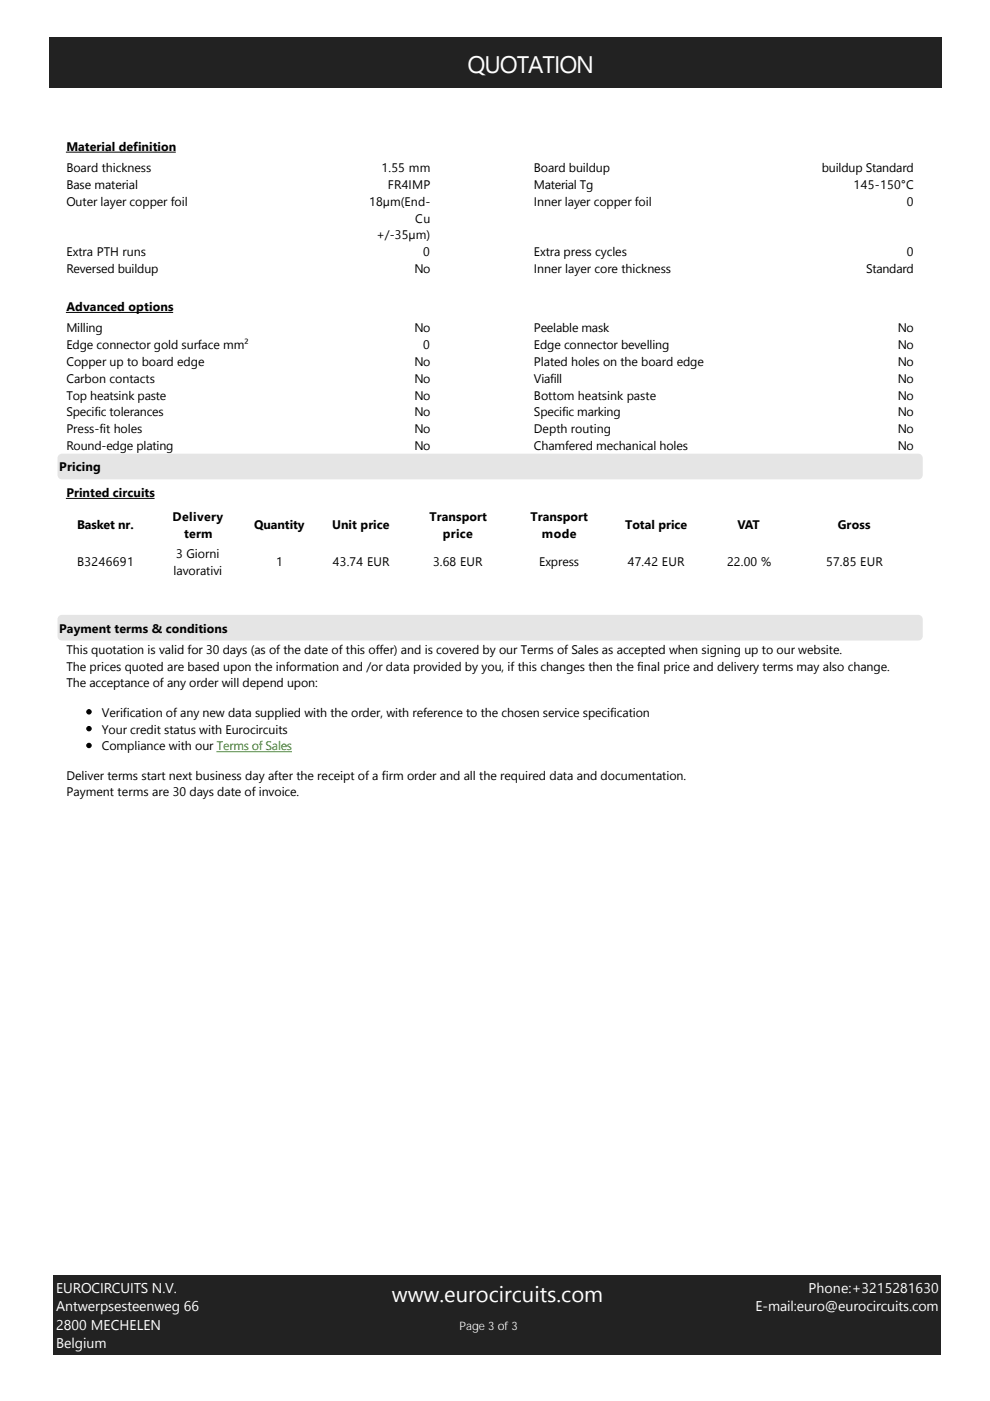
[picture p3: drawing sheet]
<svg xmlns="http://www.w3.org/2000/svg" width="210mm" height="297mm" viewBox="0 0 210 297" stroke-linecap="round" stroke-linejoin="round" font-family="sans-serif">
<defs><g id="words">
<text font-size="5.1" fill="#fff" x="99.1" y="15.4">QUOTATION</text>
<text font-size="4.7" fill="#fff" x="83.1" y="276.1">www.eurocircuits.com</text>
<g font-size="3" fill="#fff">
<text x="11.9" y="274">EUROCIRCUITS N.V.</text>
<text x="171.4" y="274">Phone:+3215281630</text>
<text x="11.9" y="278">Antwerpsesteenweg 66</text>
<text x="11.9" y="281.9">2800 MECHELEN</text>
<text x="160.2" y="278">E‐mail:euro@eurocircuits.com</text>
<text x="11.9" y="285.8">Belgium</text>
</g>
<g font-size="2.6">
<text x="14.1" y="32">Material definition</text>
<text x="14.1" y="36.5">Board thickness</text>
<text x="14.1" y="40.1">Base material</text>
<text x="80.9" y="36.5">1.55 mm</text>
<text x="82.2" y="40.1">FR4IMP</text>
<text x="113.2" y="36.5">Board buildup</text>
<text x="113.2" y="40.1">Material Tg</text>
<text x="174.2" y="36.5">buildup Standard</text>
<text x="181" y="40.1">145‐150°C</text>
<text x="14.1" y="43.6">Outer layer copper foil</text>
<text x="78.3" y="43.6">18µm﴾End‐</text>
<text x="88.1" y="47.2">Cu</text>
<text x="113.2" y="43.6">Inner layer copper foil</text>
<text x="192.3" y="43.6">0</text>
<text x="79.8" y="50.8">+/‐35µm﴿</text>
<text x="14.1" y="54.3">Extra PTH runs</text>
<text x="14.1" y="57.9">Reversed buildup</text>
<text x="87.9" y="57.9">No</text>
<text x="89.7" y="54.3">0</text>
<text x="113.2" y="54.3">Extra press cycles</text>
<text x="113.2" y="57.9">Inner layer core thickness</text>
<text x="183.6" y="57.9">Standard</text>
<text x="192.3" y="54.3">0</text>
<text x="14.1" y="66">Advanced options</text>
<text x="14.1" y="70.5">Milling</text>
<text x="87.9" y="70.5">No</text>
<text x="113.2" y="70.5">Peelable mask</text>
<text x="190.4" y="70.5">No</text>
<text x="14.1" y="74">Edge connector gold surface mm²</text>
<text x="14.1" y="77.6">Copper up to board edge</text>
<text x="87.9" y="77.6">No</text>
<text x="89.7" y="74">0</text>
<text x="113.2" y="74">Edge connector bevelling</text>
<text x="113.2" y="77.6">Plated holes on the board edge</text>
<text x="190.4" y="74">No</text>
<text x="190.4" y="77.6">No</text>
<text x="14.1" y="81.2">Carbon contacts</text>
<text x="87.9" y="81.2">No</text>
<text x="113.2" y="81.2">Viafill</text>
<text x="190.4" y="81.2">No</text>
<text x="14.1" y="84.7">Top heatsink paste</text>
<text x="14.1" y="88.3">Specific tolerances</text>
<text x="87.9" y="84.7">No</text>
<text x="87.9" y="88.3">No</text>
<text x="113.2" y="84.7">Bottom heatsink paste</text>
<text x="113.2" y="88.3">Specific marking</text>
<text x="190.4" y="84.7">No</text>
<text x="190.4" y="88.3">No</text>
<text x="14.1" y="91.9">Press‐fit holes</text>
<text x="14.1" y="95.4">Round‐edge plating</text>
<text x="87.9" y="91.9">No</text>
<text x="87.9" y="95.4">No</text>
<text x="113.2" y="91.9">Depth routing</text>
<text x="113.2" y="95.4">Chamfered mechanical holes</text>
<text x="190.4" y="91.9">No</text>
<text x="190.4" y="95.4">No</text>
<text x="12.6" y="99.9">Pricing</text>
<text x="14.1" y="105.4">Printed circuits</text>
<text x="16.3" y="112.1">Basket nr.</text>
<text x="36.6" y="110.5">Delivery</text>
<text x="53.9" y="112.1">Quantity</text>
<text x="70.4" y="112.1">Unit price</text>
<text x="91.1" y="110.5">Transport</text>
<text x="112.5" y="110.5">Transport</text>
<text x="132.6" y="112.1">Total price</text>
<text x="156.4" y="112.1">VAT</text>
<text x="177.6" y="112.1">Gross</text>
<text x="37.4" y="118.3">3 Giorni</text>
<text x="39" y="114">term</text>
<text x="93.9" y="114">price</text>
<text x="114.9" y="114">mode</text>
<text x="16.3" y="120">B3246691</text>
<text x="36.8" y="121.9">lavorativi</text>
<text x="58.6" y="120">1</text>
<text x="70.6" y="120">43.74 EUR</text>
<text x="91.8" y="120">3.68 EUR</text>
<text x="114.3" y="120">Express</text>
<text x="133.1" y="120">47.42 EUR</text>
<text x="154.1" y="120">22.00 %</text>
<text x="175.2" y="120">57.85 EUR</text>
<text x="12.6" y="134.1">Payment terms &amp; conditions</text>
<text x="14.1" y="138.6">This quotation is valid for 30 days ﴾as of the date of this offer﴿ and is covered by our Terms of Sales as accepted when signing up to our website.</text>
<text x="14.1" y="142.2">The prices quoted are based upon the information and /or data provided by you, if this changes then the final price and delivery terms may also change.</text>
<text x="14.1" y="145.8">The acceptance of any order will depend upon:</text>
<text x="21.6" y="152">Verification of any new data supplied with the order, with reference to the chosen service specification</text>
<text x="21.6" y="155.5">Your credit status with Eurocircuits</text>
<text x="21.6" y="159.1">Compliance with our Terms of Sales</text>
<text x="14.1" y="165.3">Deliver terms start next business day after the receipt of a firm order and all the required data and documentation.</text>
<text x="14.1" y="168.9">Payment terms are 30 days date of invoice.</text>
</g>
<text font-size="2.5" fill="#fff" x="97.4" y="282.1">Page 3 of 3</text>
</g></defs>
<g fill="#e5e5e5">
<path d="M12.5 96.5l.6-.3h181.6a.94 .94 0 0 1 .9 .9v3.6a.94 .94 0 0 1-.9 .9h-181.6a.94 .94 0 0 1-.9-.9v-3.6z" fill-rule="evenodd"/>
<path d="M12.5 130.6l.6-.2h181.6a.94 .94 0 0 1 .9 .9v3.6a.94 .94 0 0 1-.9 .9h-181.6a.94 .94 0 0 1-.9-.9v-3.6z" fill-rule="evenodd"/>
</g>
<g fill="none" stroke="#000" stroke-width=".21">
<path d="M14.1 32.3h23.1M14.1 66.2h22.5M14.1 105.7h18.6"/>
<circle cx="18.9" cy="158.1" r=".47"/>
<circle cx="18.9" cy="150.9" r=".47"/>
<circle cx="18.9" cy="154.5" r=".47"/>
</g>
<g fill="#000">
<circle cx="18.9" cy="158.1" r=".47"/>
<circle cx="18.9" cy="150.9" r=".47"/>
<circle cx="18.9" cy="154.5" r=".47"/>
</g>
<path d="M46 159.4h15.8" fill="none" stroke="#2c990e" stroke-width=".21"/>
<g fill="#222">
<path d="M10.3 7.9h189.3v10.7h-189.3z" fill-rule="evenodd"/>
<path d="M11.4 270.3h188.2v16.8h-188.2z" fill-rule="evenodd"/>
</g>
<use href="#words"/>
</svg>
